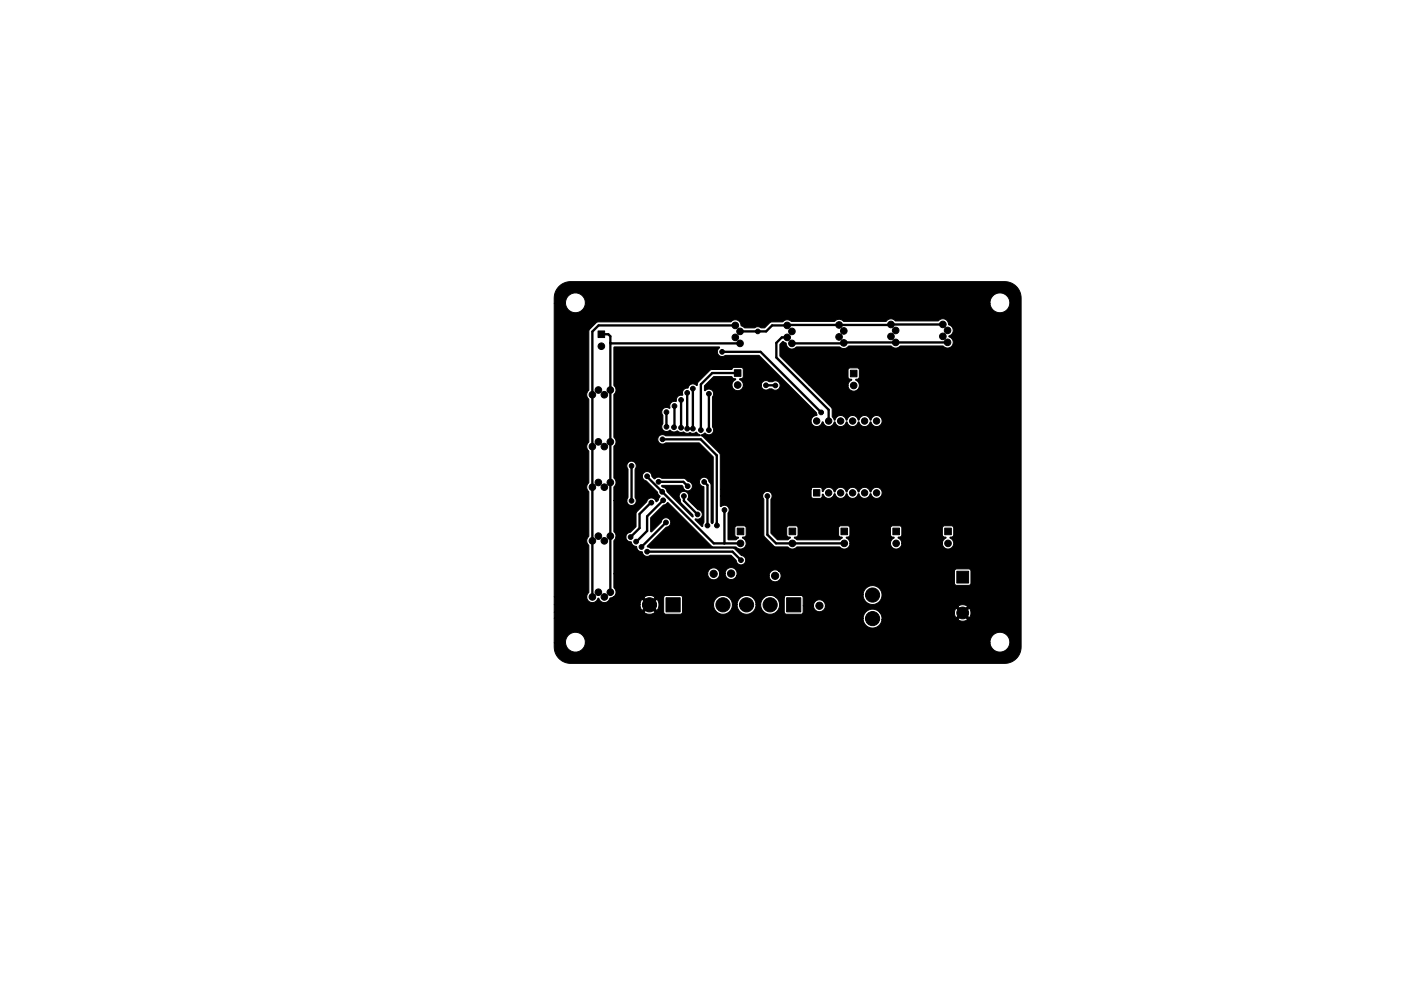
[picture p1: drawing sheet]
<svg xmlns="http://www.w3.org/2000/svg" width="297mm" height="210mm" viewBox="0 0 297 210" stroke-linecap="round" stroke-linejoin="round" font-family="sans-serif">
<g fill="#000" stroke="#000" stroke-width=".21">
<path d="M118.5 60.8a3.5 3.5 0 0 1 2.5-1.1l92 .1a3.5 3.5 0 0 1 3.5 3.5v74.2a3.5 3.5 0 0 1-3.5 3.2h-92a3.5 3.5 0 0 1-3.5-3.5v-.8h2.4a2.11 2.11 0 0 0 2.4 1.9 2.1 2.1 0 0 0 1.8-1.9h85.8v.3a2.13 2.13 0 0 0 1.5 1.6h.9a2.11 2.11 0 0 0 1.8-2.3 2.11 2.11 0 0 0-2.3-1.8 2.11 2.11 0 0 0-1.9 2.2h-85.8v-.3a2.1 2.1 0 0 0-2.4-1.9 2.11 2.11 0 0 0-1.8 2.2h-2.4v-5.2h65.5v.3a2 2 0 0 0 2 1.7 2 2 0 0 0 2-1.8l16.1 .1a1.7 1.7 0 0 0 2.1-.1l-1.1-1-1 1h-16.1l-.1-.7-.3-.7h15.8l.3 1.1 1.1-1.1h.7l1 1.1a1.69 1.69 0 0 0 0-2.1l-1 1h-.7l-1.1-1-.3 1h-15.8l-1-.7a2.01 2.01 0 0 0-2.6 1.9h-65.5v-1.3h19a1.96 1.96 0 0 0 2.4 0l-1.2-1.2-1.2 1.2h-19v-1.6h18.2l.1 .5 .3 .7 1.2-1.2h.8l1.2 1.2a1.95 1.95 0 0 0 0-2.4l-1.2 1.2h-.8l-1.2-1.2-.4 1.2h-18.2v-1.7l6.9 .1a1.2 1.2 0 0 0 1.3 1.2 1.25 1.25 0 0 0 1.1-1l.2 .2a1.22 1.22 0 0 0 1.2 .7 1.22 1.22 0 0 0 1.1-.9l.6-.2h6.6l1.2 1.3 1.2-1.2h1.8v3.1l.5 .4h3.3l.2-.4v-1.6h6.6l.1 .8 .3 .5 .7 .5 .5 .2a2 2 0 0 0 2.4-2h1l.1 .8 .3 .5 .7 .5 .5 .2a2 2 0 0 0 2.4-2h1l.1 .8 .3 .5 .7 .5 .5 .2a2 2 0 0 0 2.2-1.1 2 2 0 0 0-.5-2.4h1.7v3.1l.4 .4h3.2l.4-.4v-1.4h2.2a1.27 1.27 0 0 0 1.2 1.3 1.27 1.27 0 0 0 1.3-1.2h28.1l1 1.1 1.1-1.1a1.72 1.72 0 0 0-2.1 0h-28.1v-.1a1.27 1.27 0 0 0-1.3-1.3 1.27 1.27 0 0 0-1.2 1.3h-2.2v-1.8l-.4-.4h-3.2l-.4 .5h-1.7l-.7-.4a2.01 2.01 0 0 0-2.6 1.9h-1v-.3a2.01 2.01 0 0 0-2.1-1.7 2.01 2.01 0 0 0-1.9 2h-1v-.3a2.01 2.01 0 0 0-2.1-1.7 2.01 2.01 0 0 0-1.9 2h-6.6v-1.6l-.4-.4h-3.1l-.3 .2-.2 .3h-1.8a1.94 1.94 0 0 0-2.4-.1h-6.6l.6-.5h52.5l.1 .5 .3 .8 .7 .5 .5 .2a2.01 2.01 0 0 0 2.4-1.7 2.01 2.01 0 0 0-1.8-2.3 2.01 2.01 0 0 0-2.2 2l-52.5-.1a1.32 1.32 0 0 0-.3-1.4v-3h19.8a1.27 1.27 0 0 0 1.3 1.3 1.27 1.27 0 0 0 1.3-1.3h1.1l.1 .2a1.27 1.27 0 0 0 1.1 1.1 1.27 1.27 0 0 0 1.3-.8h6.9v.2a1.27 1.27 0 0 0 1.9 .8 1.27 1.27 0 0 0 .1-2h37.3v2.5l.2 .4 2.9 .1 .4-.5v-2.6l-.5-.4h-2.6l-.4 .5h-37.3a1.27 1.27 0 0 0-1.3-.2 1.27 1.27 0 0 0-.7 1.2l-6.9-.1a1.27 1.27 0 0 0-1-1.7 1.27 1.27 0 0 0-1.5 1.3h-1.1v-.2a1.27 1.27 0 0 0-1.4-1 1.27 1.27 0 0 0-1.2 1.2h-19.8v-7l.4-.8h2.1v.2a1.38 1.38 0 0 0 1.2 1 1.33 1.33 0 0 0 1.1 .9v.2a1.56 1.56 0 0 0 1.2 1 1.02 1.02 0 0 0 1.7 .6h17l1.2 1.1a1.02 1.02 0 0 0 1 1 1.02 1.02 0 0 0 1-1 1.02 1.02 0 0 0-1-1.1l-1.3-1.3-.4-.2h-17.5l-.6-.3v-.2l3.9-3.9a1.02 1.02 0 0 0 1-1.1 1.02 1.02 0 0 0-1-1 1.02 1.02 0 0 0-1 1l-2 2h-.2v-3l2.6-2.6 1-.6 9.3 9.3 .4 .1 4.8 .1a1.21 1.21 0 0 0 1.4 .3l.2-.1a1.26 1.26 0 0 0-.3-2.2l.5-.2 .3-.3-.1-1.8-.3-.2h-1.6l-.4 .3v1.7l.3 .3 .4 .1 .1 .2-.6 .3h-1.6v-5.6a1.06 1.06 0 0 0-.1-1.5 1.06 1.06 0 0 0-1.5 .1l-.1-2.3h9l.2 .8 .1 7.8 2.3 2.2 2.8 .1a1.21 1.21 0 0 0 1.4 .3l.5-.4h9l.2 .2a1.2 1.2 0 0 0 1.5 .1l.4-.5 .1-.5h8.6a1.21 1.21 0 0 0 1.7 1.1l.5-.4 .2-.7 8.6 .1a1.2 1.2 0 0 0 1.3 1.1l.6-.2a1.26 1.26 0 0 0-.3-2.2l.5-.2 .3-.3-.1-1.8-.3-.2h-1.6l-.4 .3v1.7l.3 .3 .4 .1v.2a1.2 1.2 0 0 0-.7 1.1h-8.6l-.2-.6-.6-.6 .5-.2 .3-.3v-1.7l-.5-.4-1.5 .1-.3 .2-.1 1.8 .3 .3 .4 .1v.2a1.2 1.2 0 0 0-.7 1.1h-8.6l-.2-.6-.6-.6 .5-.2 .3-.3v-1.7l-.5-.4-1.5 .1-.3 .2-.1 1.8 .3 .3 .5 .2-.6 .4h-9.1l-.5-.4 .5-.2 .3-.3v-1.7l-.5-.4-1.5 .1-.3 .2-.1 1.8 .3 .3 .4 .1 .1 .2-.6 .3h-2.2l-1.3-1.4v-7.3a1 1 0 0 0-.5-1.5 1 1 0 0 0-1.3 .9h-9v-1.4h19.3v1.6l.4 .3h1.7l.4-.9a1.23 1.23 0 0 0 1.2 1 1.23 1.23 0 0 0 1.1-1l.2-.1a1.26 1.26 0 0 0 1.2 1 1.26 1.26 0 0 0 1.3-1l.1 .1a1.23 1.23 0 0 0 1.2 .9 1.23 1.23 0 0 0 1.2-1l.1 .1a1.23 1.23 0 0 0 1.3 .9 1.23 1.23 0 0 0 1.1-1l.2 .1a1.19 1.19 0 0 0 1.8 .7 1.19 1.19 0 0 0 0-2 1.19 1.19 0 0 0-1.8 .9h-.2a1.26 1.26 0 0 0-1.2-1 1.26 1.26 0 0 0-1.2 1l-.2-.1a1.23 1.23 0 0 0-1.2-.9 1.23 1.23 0 0 0-1.2 1l-.1-.1a1.23 1.23 0 0 0-1.2-.9 1.23 1.23 0 0 0-1.2 1l-.1-.1a1.23 1.23 0 0 0-1.2-.9 1.23 1.23 0 0 0-1.2 .9l-.2-.6-.4-.3h-1.5l-.4 .4h-19.3v-7.4l-3.8-3.9a.16 .16 0 0 1-.2-.1 .16 .16 0 0 1 .1-.2l.6-.3a1.05 1.05 0 0 0 1.5 .1 1.05 1.05 0 0 0 .2-1.5v-6.3a1.04 1.04 0 0 0-.2-1.5 1.04 1.04 0 0 0-1.5 .2v-1.1l1.9-1.9h3.8l.4 .4 .4 .1-.1 .2a1.2 1.2 0 0 0 0 2.1 1.2 1.2 0 0 0 1.8-.9l3.8-.1a1.03 1.03 0 0 0 .6 1 1.03 1.03 0 0 0 1.1-.2h.6a1.01 1.01 0 0 0 1.4 0 1.01 1.01 0 0 0 0-1.4 1.01 1.01 0 0 0-1.4-.1h-.7a1.01 1.01 0 0 0-1-.2 1.01 1.01 0 0 0-.6 .9h-3.8l-.2-.6-.6-.6 .1-.2a.54 .54 0 0 0 .7-.4v-1.6l-.4-.3h-1.6l-.5 .4h-4.2l-.4 .2-2.4 2.4-.4 .8a1.03 1.03 0 0 0-1-.3 1.03 1.03 0 0 0-.8 .7l-.6 .2a1.15 1.15 0 0 0-.6 1.4l-.1 .1a1.01 1.01 0 0 0-1.2 1.1v.2a1.12 1.12 0 0 0-1.4 1.4h-.1a1.02 1.02 0 0 0-1.4 .2 1.02 1.02 0 0 0 0 1.4v1.7a1.05 1.05 0 0 0 .2 1.4 1.05 1.05 0 0 0 1.4 0 1.21 1.21 0 0 0 1.6 .1 1.23 1.23 0 0 0 1.3 .3l.7 .3 .6-.2 .8 .1 .6-.2 .7 .7-7.2 .1a1.02 1.02 0 0 0-1.4 0 1.02 1.02 0 0 0 0 1.4 1.02 1.02 0 0 0 1.4 .1h7l3 2.9v13.9l-.2 .3-.2-.3v-7.9l-.5-.7a1.03 1.03 0 0 0-1-.9 1.03 1.03 0 0 0-1 1 1.03 1.03 0 0 0 .9 1v7.5l-.2 .8-.2 .1-1.4-1.5a1.31 1.31 0 0 0 1.4-.6 1.04 1.04 0 0 0-.9-1.5l-2.1-2.1v-.2a1 1 0 0 0-.4-1.5 1 1 0 0 0-1.4 .7l.4 1.7 2.5 2.5v.4h-.1l-5.4-5.3a1.11 1.11 0 0 0-1-1l-.1-.2 .1-.1h4.1l.3 .3a1.01 1.01 0 0 0 1.1 .8 1.01 1.01 0 0 0 .9-1 1.01 1.01 0 0 0-1-1l-.8-.6h-4.7a1.21 1.21 0 0 0-1.6 .1l-.5-.5a1.02 1.02 0 0 0-.9-1.1 1.02 1.02 0 0 0-1.1 .9 1.02 1.02 0 0 0 .9 1.2l2.3 2.3 .2 .5 .3 .4-.3 .8-.3 .3h-.2a1.01 1.01 0 0 0-1.4-.7l-2.7 3-.2 3.1-1.2 1.2a.99 .99 0 0 0-.9 .9h-2.1l-.1-.6-.3-.5v-6.6h2.7a1.01 1.01 0 0 0 1.4 1 1.01 1.01 0 0 0 .4-1.7v-6a1.01 1.01 0 0 0-.2-1.4 1.01 1.01 0 0 0-1.3 .1 1.01 1.01 0 0 0-.1 1.4v5.9l-.2 .7h-2.7v-2.9a1.26 1.26 0 0 0 0-1.9v-6.7a1.27 1.27 0 0 0 0-1.9v-9.1a1.26 1.26 0 0 0 0-1.9v-8.2h22.3l.1 .1a1.04 1.04 0 0 0-.3 1.5 1.04 1.04 0 0 0 1.5 .2h7.2l12.1 12.1 .1 .6a1.21 1.21 0 0 0-1.2 1.1 1.21 1.21 0 0 0 1.1 1.3 1.21 1.21 0 0 0 1.3-1h.1a1.23 1.23 0 0 0 1.2 1 1.23 1.23 0 0 0 1.2-1h.2a1.23 1.23 0 0 0 1.2 1 1.23 1.23 0 0 0 1.2-1h.1a1.23 1.23 0 0 0 1.2 1 1.23 1.23 0 0 0 1.2-1h.1a1.23 1.23 0 0 0 1.3 1 1.23 1.23 0 0 0 1.1-1h.2a1.19 1.19 0 0 0 1.8 .7 1.19 1.19 0 0 0-.1-1.9 1.19 1.19 0 0 0-1.7 .8l-.2 .1a1.26 1.26 0 0 0-1.2-1.1 1.26 1.26 0 0 0-1.2 1.1l-.2-.1a1.23 1.23 0 0 0-1.2-1 1.23 1.23 0 0 0-1.2 1.1l-.1-.1a1.23 1.23 0 0 0-1.2-1 1.23 1.23 0 0 0-1.2 1.1l-.6-.8v-1.5l-.1-.4-4.7-4.7h8.2a1.21 1.21 0 0 0 1.7 1.1l.2-.1a1.26 1.26 0 0 0-.3-2.2l.5-.2 .3-.3-.1-1.8-.3-.2h-1.6l-.4 .3v1.7l.3 .3 .5 .2-.6 .5-.2 .7h-8.2l-6.2-6.2v-2.6l.6-.6 .3 .2a.48 .48 0 0 1 .5 .7 1.2 1.2 0 0 0 1.2 .8l.9-.5 9.2 .1a1.2 1.2 0 0 0 1.5 0l.4-.3h9a1.21 1.21 0 0 0 1.8 .1l9.1-.1 .2 .2a1.21 1.21 0 0 0 1.9-.4 1.21 1.21 0 0 0-.8-1.7v-.2l.6-.3a1.27 1.27 0 0 0-.7-2.2 1.24 1.24 0 0 0-.8-1.1 1.24 1.24 0 0 0-1.4 .4h-9l-.2-.1a1.27 1.27 0 0 0-1.9 .2l-9-.1a1.23 1.23 0 0 0-1.9 .1h-9.2a1.22 1.22 0 0 0-1.8 .1h-2.4l-1.3 1.2-.8 .1a1.11 1.11 0 0 0-1.4 0h-2.1l-.5-.4a.49 .49 0 0 1-.4-.6 1.26 1.26 0 0 0-2.1-.3l-28.3 .1-1.5 1.4-.3 .5v12.5a1.26 1.26 0 0 0 0 1.9v9.1a1.28 1.28 0 0 0 0 1.9v6.7a1.24 1.24 0 0 0 0 1.9v9.5a1.25 1.25 0 0 0 0 1.9v10l-.4 .9h-6.9v-62.2h2.4v.3a2.14 2.14 0 0 0 1.5 1.6h.9a2.1 2.1 0 0 0 1.8-1.9h85.8v.3a2.13 2.13 0 0 0 1.5 1.6h.9a2.11 2.11 0 0 0 1.8-2.3 2.11 2.11 0 0 0-2.3-1.8 2.11 2.11 0 0 0-1.9 2.2h-85.8v-.3a2.11 2.11 0 0 0-2.4-1.9 2.11 2.11 0 0 0-1.8 2.2h-2.4v-1.2a3.5 3.5 0 0 1 1-2.4zM126.8 70.2h1.4v1.4h-1.4zM155.7 78.4h1.4v1.4h-1.4zM180.3 78.5h1.4v1.4h-1.4zM156.3 112h1.4v1.4h-1.4zM167.3 112h1.4v1.4h-1.4zM172.5 103.9h1.3v1.3h-1.3zM178.3 112h1.4v1.4h-1.4zM189.3 112h1.4v1.4h-1.4zM200.3 112h1.4v1.4h-1.4zM141.2 126.8h3v3h-3zM166.8 126.8h3v3h-3z"/>
<path d="M202.9 121.2h2.5v2.5h-2.5z"/>
<circle cx="127.5" cy="73.5" r=".7"/>
<circle cx="134.5" cy="76.7" r=".5"/>
<circle cx="149.5" cy="75.7" r=".5"/>
<circle cx="153.1" cy="74.6" r=".5"/>
<circle cx="155.9" cy="69" r=".7"/>
<circle cx="155.9" cy="71.6" r=".7"/>
<circle cx="156.9" cy="72.9" r=".7"/>
<circle cx="156.9" cy="70.3" r=".7"/>
<circle cx="160.7" cy="70.3" r=".5"/>
<circle cx="161.5" cy="77.2" r=".5"/>
<circle cx="166.9" cy="69" r=".7"/>
<circle cx="166.9" cy="71.6" r=".7"/>
<circle cx="167.9" cy="72.9" r=".7"/>
<circle cx="167.9" cy="70.3" r=".7"/>
<circle cx="169.5" cy="76.7" r=".5"/>
<circle cx="175.5" cy="76.2" r=".5"/>
<circle cx="177.9" cy="71.5" r=".7"/>
<circle cx="177.9" cy="68.9" r=".7"/>
<circle cx="178.9" cy="70.2" r=".7"/>
<circle cx="178.9" cy="72.8" r=".7"/>
<circle cx="187.5" cy="76.2" r=".5"/>
<circle cx="188.9" cy="68.8" r=".7"/>
<circle cx="188.9" cy="71.4" r=".7"/>
<circle cx="189.9" cy="70.1" r=".7"/>
<circle cx="189.9" cy="72.7" r=".7"/>
<circle cx="199.9" cy="68.8" r=".7"/>
<circle cx="199.9" cy="71.4" r=".7"/>
<circle cx="200.9" cy="72.6" r=".7"/>
<circle cx="200.9" cy="70.1" r=".7"/>
<circle cx="125.6" cy="94.7" r=".7"/>
<circle cx="125.6" cy="83.7" r=".7"/>
<circle cx="126.9" cy="93.7" r=".7"/>
<circle cx="126.9" cy="82.7" r=".7"/>
<circle cx="128.1" cy="94.7" r=".7"/>
<circle cx="128.1" cy="83.7" r=".7"/>
<circle cx="129.4" cy="93.7" r=".7"/>
<circle cx="129.4" cy="82.7" r=".7"/>
<circle cx="133.9" cy="98.8" r=".5"/>
<circle cx="134" cy="96.7" r=".5"/>
<circle cx="140.5" cy="93.2" r=".5"/>
<circle cx="141.3" cy="90.5" r=".5"/>
<circle cx="141.3" cy="87.4" r=".5"/>
<circle cx="142.9" cy="90.6" r=".5"/>
<circle cx="143" cy="86.1" r=".5"/>
<circle cx="144.4" cy="84.8" r=".5"/>
<circle cx="144.4" cy="90.7" r=".5"/>
<circle cx="145.7" cy="83.3" r=".5"/>
<circle cx="145.7" cy="90.9" r=".5"/>
<circle cx="146.9" cy="82.4" r=".5"/>
<circle cx="146.9" cy="90.9" r=".5"/>
<circle cx="148.6" cy="91.2" r=".5"/>
<circle cx="150.3" cy="91.2" r=".5"/>
<circle cx="150.3" cy="83.5" r=".5"/>
<circle cx="156.4" cy="81.7" r=".7"/>
<circle cx="162.4" cy="81.7" r=".5"/>
<circle cx="164.4" cy="81.8" r=".5"/>
<circle cx="173.1" cy="89.3" r=".67"/>
<circle cx="174.1" cy="87.5" r=".5"/>
<circle cx="175.7" cy="89.3" r=".67"/>
<circle cx="178.2" cy="89.3" r=".67"/>
<circle cx="180.8" cy="89.3" r=".67"/>
<circle cx="181" cy="81.8" r=".7"/>
<circle cx="181.5" cy="97.2" r=".5"/>
<circle cx="183.3" cy="89.3" r=".67"/>
<circle cx="185.8" cy="89.3" r=".67"/>
<circle cx="195.5" cy="97.2" r=".5"/>
<circle cx="125.6" cy="103.4" r=".7"/>
<circle cx="125.6" cy="114.7" r=".7"/>
<circle cx="126.9" cy="102.4" r=".7"/>
<circle cx="126.9" cy="113.7" r=".7"/>
<circle cx="128.1" cy="103.4" r=".7"/>
<circle cx="128.1" cy="114.7" r=".7"/>
<circle cx="129.4" cy="102.4" r=".7"/>
<circle cx="129.4" cy="113.7" r=".7"/>
<circle cx="133.7" cy="113.9" r=".5"/>
<circle cx="133.9" cy="106.2" r=".5"/>
<circle cx="134.9" cy="114.9" r=".5"/>
<circle cx="136" cy="116" r=".5"/>
<circle cx="137.2" cy="101" r=".5"/>
<circle cx="137.2" cy="117" r=".5"/>
<circle cx="138.1" cy="106.6" r=".5"/>
<circle cx="139.6" cy="102.2" r=".5"/>
<circle cx="140.4" cy="104.3" r=".5"/>
<circle cx="140.6" cy="106.1" r=".5"/>
<circle cx="141.2" cy="110.8" r=".5"/>
<circle cx="145" cy="105.2" r=".5"/>
<circle cx="145.8" cy="103.1" r=".5"/>
<circle cx="147.9" cy="109.1" r=".5"/>
<circle cx="149.3" cy="102.2" r=".5"/>
<circle cx="150" cy="111.5" r=".5"/>
<circle cx="152" cy="111.5" r=".5"/>
<circle cx="153.6" cy="108.2" r=".5"/>
<circle cx="157" cy="115.3" r=".7"/>
<circle cx="157.1" cy="118.8" r=".5"/>
<circle cx="162.7" cy="105.2" r=".5"/>
<circle cx="168" cy="115.3" r=".7"/>
<circle cx="175.7" cy="104.6" r=".67"/>
<circle cx="178.2" cy="104.6" r=".67"/>
<circle cx="179" cy="115.3" r=".7"/>
<circle cx="180.8" cy="104.6" r=".67"/>
<circle cx="183.3" cy="104.6" r=".67"/>
<circle cx="185.8" cy="104.6" r=".67"/>
<circle cx="190" cy="115.3" r=".7"/>
<circle cx="201" cy="115.3" r=".7"/>
<circle cx="125.6" cy="126.6" r=".7"/>
<circle cx="126.9" cy="125.6" r=".7"/>
<circle cx="128.1" cy="126.6" r=".7"/>
<circle cx="129.4" cy="125.6" r=".7"/>
<circle cx="132.6" cy="128.3" r=".5"/>
<circle cx="137.7" cy="128.3" r="1.5"/>
<circle cx="151.3" cy="121.7" r=".76"/>
<circle cx="153.3" cy="128.3" r="1.5"/>
<circle cx="155" cy="121.7" r=".76"/>
<circle cx="158.3" cy="128.3" r="1.5"/>
<circle cx="163.3" cy="128.3" r="1.5"/>
<circle cx="164.3" cy="122.2" r=".76"/>
<circle cx="173.7" cy="128.5" r=".77"/>
<circle cx="175" cy="136.6" r=".5"/>
<circle cx="185" cy="131.2" r="1.5"/>
<circle cx="185" cy="126.2" r="1.5"/>
<circle cx="193.1" cy="130.1" r=".5"/>
<circle cx="204.1" cy="130" r="1.25"/>
</g>
<g fill="none" stroke="#000" stroke-width=".5">
<path d="M127.5 70.9h1.5l.4 .5v54.2M129.4 72.8l27.5 .1M153.1 74.6h8.2l12.8 12.9M155.9 69h-29l-1.3 1.4v56.2M156.4 79.1h-5.4l-2.4 2.4v9.7M166.9 71.6h-1.1l-1.2 1.1v3.1l11.1 11.1v2.4M166.9 69h-3.2l-1.3 1.3h-5.5M167 68.9h21.8M167.9 72.9h10.9M179 72.7h21.9M188.9 68.8h11M133.9 98.8v7.4"/>
<path d="M140.5 93.2h8.1l3.4 3.4v14.9M141.3 87.4v3.1M143 86.1l-.1 4.5M144.4 84.8v5.9M145.7 83.3v7.6M146.9 82.4v8.5M150.3 83.5v7.7M162.4 81.7l2 .1M137.2 101l14.1 14.3h5.7M137.2 117h18.1l1.8 1.8M138.1 106.6l-2.5 2.4v3l-1.9 1.9M139.6 102.2h5.3l.9 .9"/>
<path d="M140.6 106.1l-3.4 3.4v3.1l-2.3 2.3M141.2 110.8l-5.2 5.2M145 105.2v1l2.9 2.9M149.3 102.2l.7 .7v8.6M153.6 108.2v7.1M162.7 105.2v8.2l1.8 1.9h14.5"/>
</g>
</svg>
